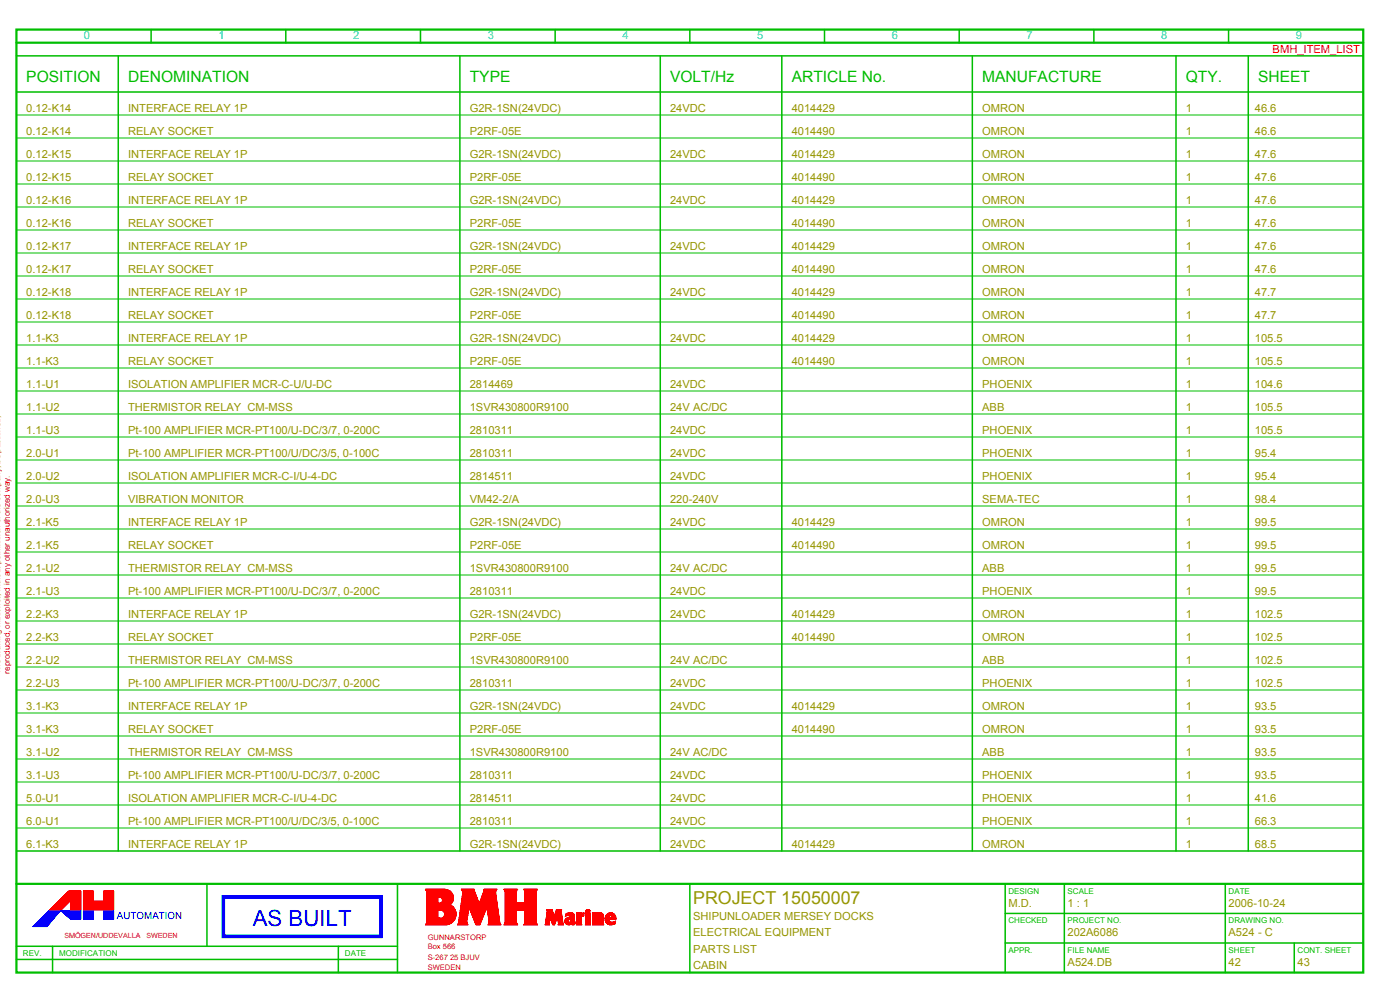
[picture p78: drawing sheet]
<svg xmlns="http://www.w3.org/2000/svg" width="426mm" height="301mm" viewBox="0 0 426 301" stroke-linecap="round" stroke-linejoin="round" font-family="sans-serif">
<defs><g id="words">
<text font-size="6.8" fill="#00f" x="76.9" y="281.8">AS BUILT</text>
<text font-size="5.4" fill="#969600" x="211" y="275">PROJECT 15050007</text>
<g font-size="4.7" fill="#00be00">
<text x="8" y="25">POSITION</text>
<text x="39" y="25">DENOMINATION</text>
<text x="143" y="25">TYPE</text>
<text x="204" y="25">VOLT/Hz</text>
<text x="241" y="25">ARTICLE No.</text>
<text x="299" y="25">MANUFACTURE</text>
<text x="361" y="25">QTY.</text>
<text x="383" y="25">SHEET</text>
</g>
<g font-size="3.4" fill="#00d2d2">
<text x="25.5" y="12">0</text>
<text x="66.5" y="12">1</text>
<text x="107.5" y="12">2</text>
<text x="148.5" y="12">3</text>
<text x="189.5" y="12">4</text>
<text x="230.5" y="12">5</text>
<text x="271.5" y="12">6</text>
<text x="312.5" y="12">7</text>
<text x="353.5" y="12">8</text>
<text x="394.5" y="12">9</text>
</g>
<text font-size="3.4" fill="#f00" x="387.4" y="16">BMH_ITEM_LIST</text>
<g font-size="3.4" fill="#969600">
<text x="8" y="34">0.12­K14</text>
<text x="39" y="34">INTERFACE RELAY 1P</text>
<text x="143" y="34">G2R­1SN(24VDC)</text>
<text x="204" y="34">24VDC</text>
<text x="241" y="34">4014429</text>
<text x="299" y="34">OMRON</text>
<text x="361" y="34">1</text>
<text x="382" y="34">46.6</text>
<text x="8" y="41">0.12­K14</text>
<text x="39" y="41">RELAY SOCKET</text>
<text x="143" y="41">P2RF­05E</text>
<text x="241" y="41">4014490</text>
<text x="299" y="41">OMRON</text>
<text x="361" y="41">1</text>
<text x="382" y="41">46.6</text>
<text x="8" y="48">0.12­K15</text>
<text x="39" y="48">INTERFACE RELAY 1P</text>
<text x="143" y="48">G2R­1SN(24VDC)</text>
<text x="204" y="48">24VDC</text>
<text x="241" y="48">4014429</text>
<text x="299" y="48">OMRON</text>
<text x="361" y="48">1</text>
<text x="382" y="48">47.6</text>
<text x="8" y="55">0.12­K15</text>
<text x="39" y="55">RELAY SOCKET</text>
<text x="143" y="55">P2RF­05E</text>
<text x="241" y="55">4014490</text>
<text x="299" y="55">OMRON</text>
<text x="361" y="55">1</text>
<text x="382" y="55">47.6</text>
<text x="8" y="62">0.12­K16</text>
<text x="39" y="62">INTERFACE RELAY 1P</text>
<text x="143" y="62">G2R­1SN(24VDC)</text>
<text x="204" y="62">24VDC</text>
<text x="241" y="62">4014429</text>
<text x="299" y="62">OMRON</text>
<text x="361" y="62">1</text>
<text x="382" y="62">47.6</text>
<text x="8" y="69">0.12­K16</text>
<text x="39" y="69">RELAY SOCKET</text>
<text x="143" y="69">P2RF­05E</text>
<text x="241" y="69">4014490</text>
<text x="299" y="69">OMRON</text>
<text x="361" y="69">1</text>
<text x="382" y="69">47.6</text>
<text x="8" y="76">0.12­K17</text>
<text x="39" y="76">INTERFACE RELAY 1P</text>
<text x="143" y="76">G2R­1SN(24VDC)</text>
<text x="204" y="76">24VDC</text>
<text x="241" y="76">4014429</text>
<text x="299" y="76">OMRON</text>
<text x="361" y="76">1</text>
<text x="382" y="76">47.6</text>
<text x="8" y="83">0.12­K17</text>
<text x="39" y="83">RELAY SOCKET</text>
<text x="143" y="83">P2RF­05E</text>
<text x="241" y="83">4014490</text>
<text x="299" y="83">OMRON</text>
<text x="361" y="83">1</text>
<text x="382" y="83">47.6</text>
<text x="8" y="90">0.12­K18</text>
<text x="39" y="90">INTERFACE RELAY 1P</text>
<text x="143" y="90">G2R­1SN(24VDC)</text>
<text x="204" y="90">24VDC</text>
<text x="241" y="90">4014429</text>
<text x="299" y="90">OMRON</text>
<text x="361" y="90">1</text>
<text x="382" y="90">47.7</text>
<text x="8" y="97">0.12­K18</text>
<text x="39" y="97">RELAY SOCKET</text>
<text x="143" y="97">P2RF­05E</text>
<text x="241" y="97">4014490</text>
<text x="299" y="97">OMRON</text>
<text x="361" y="97">1</text>
<text x="382" y="97">47.7</text>
<text x="8" y="104">1.1­K3</text>
<text x="39" y="104">INTERFACE RELAY 1P</text>
<text x="143" y="104">G2R­1SN(24VDC)</text>
<text x="204" y="104">24VDC</text>
<text x="241" y="104">4014429</text>
<text x="299" y="104">OMRON</text>
<text x="361" y="104">1</text>
<text x="382" y="104">105.5</text>
<text x="8" y="111">1.1­K3</text>
<text x="39" y="111">RELAY SOCKET</text>
<text x="143" y="111">P2RF­05E</text>
<text x="241" y="111">4014490</text>
<text x="299" y="111">OMRON</text>
<text x="361" y="111">1</text>
<text x="382" y="111">105.5</text>
<text x="8" y="118">1.1­U1</text>
<text x="39" y="118">ISOLATION AMPLIFIER MCR­C­U/U­DC</text>
<text x="143" y="118">2814469</text>
<text x="204" y="118">24VDC</text>
<text x="299" y="118">PHOENIX</text>
<text x="361" y="118">1</text>
<text x="382" y="118">104.6</text>
<text x="8" y="125">1.1­U2</text>
<text x="39" y="125">THERMISTOR RELAY CM­MSS</text>
<text x="143" y="125">1SVR430800R9100</text>
<text x="204" y="125">24V AC/DC</text>
<text x="299" y="125">ABB</text>
<text x="361" y="125">1</text>
<text x="382" y="125">105.5</text>
<text x="8" y="132">1.1­U3</text>
<text x="39" y="132">Pt­100 AMPLIFIER MCR­PT100/U­DC/3/7, 0­200C</text>
<text x="143" y="132">2810311</text>
<text x="204" y="132">24VDC</text>
<text x="299" y="132">PHOENIX</text>
<text x="361" y="132">1</text>
<text x="382" y="132">105.5</text>
<text x="8" y="139">2.0­U1</text>
<text x="39" y="139">Pt­100 AMPLIFIER MCR­PT100/U/DC/3/5, 0­100C</text>
<text x="143" y="139">2810311</text>
<text x="204" y="139">24VDC</text>
<text x="299" y="139">PHOENIX</text>
<text x="361" y="139">1</text>
<text x="382" y="139">95.4</text>
<text x="8" y="146">2.0­U2</text>
<text x="39" y="146">ISOLATION AMPLIFIER MCR­C­I/U­4­DC</text>
<text x="143" y="146">2814511</text>
<text x="204" y="146">24VDC</text>
<text x="299" y="146">PHOENIX</text>
<text x="361" y="146">1</text>
<text x="382" y="146">95.4</text>
<text x="8" y="153">2.0­U3</text>
<text x="39" y="153">VIBRATION MONITOR</text>
<text x="143" y="153">VM42­2/A</text>
<text x="204" y="153">220­240V</text>
<text x="299" y="153">SEMA­TEC</text>
<text x="361" y="153">1</text>
<text x="382" y="153">98.4</text>
<text x="8" y="160">2.1­K5</text>
<text x="39" y="160">INTERFACE RELAY 1P</text>
<text x="143" y="160">G2R­1SN(24VDC)</text>
<text x="204" y="160">24VDC</text>
<text x="241" y="160">4014429</text>
<text x="299" y="160">OMRON</text>
<text x="361" y="160">1</text>
<text x="382" y="160">99.5</text>
<text x="8" y="167">2.1­K5</text>
<text x="39" y="167">RELAY SOCKET</text>
<text x="143" y="167">P2RF­05E</text>
<text x="241" y="167">4014490</text>
<text x="299" y="167">OMRON</text>
<text x="361" y="167">1</text>
<text x="382" y="167">99.5</text>
<text x="8" y="174">2.1­U2</text>
<text x="39" y="174">THERMISTOR RELAY CM­MSS</text>
<text x="143" y="174">1SVR430800R9100</text>
<text x="204" y="174">24V AC/DC</text>
<text x="299" y="174">ABB</text>
<text x="361" y="174">1</text>
<text x="382" y="174">99.5</text>
<text x="8" y="181">2.1­U3</text>
<text x="39" y="181">Pt­100 AMPLIFIER MCR­PT100/U­DC/3/7, 0­200C</text>
<text x="143" y="181">2810311</text>
<text x="204" y="181">24VDC</text>
<text x="299" y="181">PHOENIX</text>
<text x="361" y="181">1</text>
<text x="382" y="181">99.5</text>
<text x="8" y="188">2.2­K3</text>
<text x="39" y="188">INTERFACE RELAY 1P</text>
<text x="143" y="188">G2R­1SN(24VDC)</text>
<text x="204" y="188">24VDC</text>
<text x="241" y="188">4014429</text>
<text x="299" y="188">OMRON</text>
<text x="361" y="188">1</text>
<text x="382" y="188">102.5</text>
<text x="8" y="195">2.2­K3</text>
<text x="39" y="195">RELAY SOCKET</text>
<text x="143" y="195">P2RF­05E</text>
<text x="241" y="195">4014490</text>
<text x="299" y="195">OMRON</text>
<text x="361" y="195">1</text>
<text x="382" y="195">102.5</text>
<text x="8" y="202">2.2­U2</text>
<text x="39" y="202">THERMISTOR RELAY CM­MSS</text>
<text x="143" y="202">1SVR430800R9100</text>
<text x="204" y="202">24V AC/DC</text>
<text x="299" y="202">ABB</text>
<text x="361" y="202">1</text>
<text x="382" y="202">102.5</text>
<text x="8" y="209">2.2­U3</text>
<text x="39" y="209">Pt­100 AMPLIFIER MCR­PT100/U­DC/3/7, 0­200C</text>
<text x="143" y="209">2810311</text>
<text x="204" y="209">24VDC</text>
<text x="299" y="209">PHOENIX</text>
<text x="361" y="209">1</text>
<text x="382" y="209">102.5</text>
<text x="8" y="216">3.1­K3</text>
<text x="39" y="216">INTERFACE RELAY 1P</text>
<text x="143" y="216">G2R­1SN(24VDC)</text>
<text x="204" y="216">24VDC</text>
<text x="241" y="216">4014429</text>
<text x="299" y="216">OMRON</text>
<text x="361" y="216">1</text>
<text x="382" y="216">93.5</text>
<text x="8" y="223">3.1­K3</text>
<text x="39" y="223">RELAY SOCKET</text>
<text x="143" y="223">P2RF­05E</text>
<text x="241" y="223">4014490</text>
<text x="299" y="223">OMRON</text>
<text x="361" y="223">1</text>
<text x="382" y="223">93.5</text>
<text x="8" y="230">3.1­U2</text>
<text x="39" y="230">THERMISTOR RELAY CM­MSS</text>
<text x="143" y="230">1SVR430800R9100</text>
<text x="204" y="230">24V AC/DC</text>
<text x="299" y="230">ABB</text>
<text x="361" y="230">1</text>
<text x="382" y="230">93.5</text>
<text x="8" y="237">3.1­U3</text>
<text x="39" y="237">Pt­100 AMPLIFIER MCR­PT100/U­DC/3/7, 0­200C</text>
<text x="143" y="237">2810311</text>
<text x="204" y="237">24VDC</text>
<text x="299" y="237">PHOENIX</text>
<text x="361" y="237">1</text>
<text x="382" y="237">93.5</text>
<text x="8" y="244">5.0­U1</text>
<text x="39" y="244">ISOLATION AMPLIFIER MCR­C­I/U­4­DC</text>
<text x="143" y="244">2814511</text>
<text x="204" y="244">24VDC</text>
<text x="299" y="244">PHOENIX</text>
<text x="361" y="244">1</text>
<text x="382" y="244">41.6</text>
<text x="8" y="251">6.0­U1</text>
<text x="39" y="251">Pt­100 AMPLIFIER MCR­PT100/U/DC/3/5, 0­100C</text>
<text x="143" y="251">2810311</text>
<text x="204" y="251">24VDC</text>
<text x="299" y="251">PHOENIX</text>
<text x="361" y="251">1</text>
<text x="382" y="251">66.3</text>
<text x="8" y="258">6.1­K3</text>
<text x="39" y="258">INTERFACE RELAY 1P</text>
<text x="143" y="258">G2R­1SN(24VDC)</text>
<text x="204" y="258">24VDC</text>
<text x="241" y="258">4014429</text>
<text x="299" y="258">OMRON</text>
<text x="361" y="258">1</text>
<text x="382" y="258">68.5</text>
<text x="211" y="280">SHIPUNLOADER MERSEY DOCKS</text>
<text x="307" y="276">M.D.</text>
<text x="325" y="276">1 : 1</text>
<text x="374" y="276">2006­10­24</text>
<text x="211" y="285">ELECTRICAL EQUIPMENT</text>
<text x="325" y="285">202A6086</text>
<text x="374" y="285">A524 ­ C</text>
<text x="211" y="290">PARTS LIST</text>
<text x="211" y="295">CABIN</text>
<text x="325" y="294">A524.DB</text>
<text x="374" y="294">42</text>
<text x="395" y="294">43</text>
</g>
<text font-size="3" fill="#00f" x="35.6" y="279.7">AUTOMATION</text>
<g font-size="2.4" fill="#f00">
<text x="0" y="205" transform="rotate(-90 0 205)">The drawing must not, without permission of the company, be published,</text>
<text x="3" y="205" transform="rotate(-90 3 205)">reproduced, or exploited in any other unauthorized way.</text>
</g>
<g font-size="2.4" fill="#00be00">
<text x="307" y="272">DESIGN</text>
<text x="325" y="272">SCALE</text>
<text x="374" y="272">DATE</text>
<text x="307" y="281">CHECKED</text>
<text x="325" y="281">PROJECT NO.</text>
<text x="374" y="281">DRAWING NO.</text>
<text x="7" y="291">REV.</text>
<text x="18" y="291">MODIFICATION</text>
<text x="105" y="291">DATE</text>
<text x="307" y="290">APPR.</text>
<text x="325" y="290">FILE NAME</text>
<text x="374" y="290">SHEET</text>
<text x="395" y="290">CONT. SHEET</text>
</g>
<g font-size="2.3" fill="#f00">
<text x="130.2" y="286">GUNNARSTORP</text>
<text x="130.2" y="289">Box 566</text>
<text x="130.2" y="292.1">S­267 25 BJUV</text>
<text x="130.2" y="295.2">SWEDEN</text>
</g>
<g font-size="2.2" fill="#f00">
<text x="19.6" y="285.4">SMÖGEN/UDDEVALLA</text>
<text x="44.6" y="285.4">SWEDEN</text>
</g>
</g></defs>
<path d="M5 9h410v287h-410zM5 13h410M5 269h410" fill="none" stroke="#00be00" stroke-width=".68"/>
<g fill="none" stroke="#00be00" stroke-width=".46">
<path d="M5 17h410M36 17v242M46 9v4M87 9v4M128 9v4M140 17v242M169 9v4M201 17v242M210 9v4M238 17v242M251 9v4M292 9v4"/>
<path d="M296 17v242M333 9v4M358 17v242M374 9v4M380 17v242M5 28h410M5 259h410M63 269v19M121 269v27M210 269v27M306 269v27M306 278h109"/>
<path d="M324 269v27M373 269v27M5 288h116M5 292h116M16 288v8M103 288v8M306 287h109M394 287v9"/>
</g>
<g fill="none" stroke="#00f" stroke-width=".3">
<path d="M12.2 279.8l-2.2 2.2M15.1 277.1l-5 4.9M15.2 277.1l-4.9 4.9M15.3 277.1l-4.9 4.9M15.4 277.1l-4.9 4.9M15.4 277.1l-4.8 4.9M15.6 277.1l-5 4.9M15.7 277.1l-4.9 4.9M15.8 277.1l-4.9 4.9M15.9 277.1l-4.9 4.9M16.1 277.1l-5 4.9M16.1 277.1l-4.8 4.9"/>
<path d="M16.2 277.1l-4.8 4.9M16.3 277.1l-4.9 4.9M16.4 279.5l-2.5 2.5M16.4 277.1l-4.9 4.9M16.6 277.1l-5 4.9M16.7 277.1l-4.9 4.9M16.8 277.1l-4.9 4.9M16.9 277.1l-4.9 4.9M16.9 278.9l-3.1 3.1M16.9 277.1l-4.8 4.9M17.1 277.1l-5 4.9M17.2 277.1l-4.9 4.9"/>
<path d="M17.3 277.1l-4.9 4.9M17.4 278.4l-3.7 3.6M17.4 277.1l-4.9 4.9M17.6 277.1l-5 4.9M17.7 277.1l-4.9 4.9M17.7 277.1l-4.8 4.9M17.8 277.1l-4.9 4.9M17.9 277.1l-4.9 4.9M18.1 277.1l-5 4.9M18.2 277.1l-4.9 4.9M18.3 277.1l-4.9 4.9M18.3 277.2l-4.7 4.8"/>
<path d="M18.4 277.1l-4.9 4.9M18.4 277.1l-4.1 4.9M18.4 277.1l3.1 2.7M18.4 277.1h.1M18.5 277.1v.1M18.6 277.1l-.1 .1M18.7 277.1l-.1 .1M18.8 277.1l-.2 .2M18.9 277.1l-.2 .2M19.1 277.1l-.4 .3M19.2 277.1l-.4 .3M19.2 277.1l-.3 .4"/>
<path d="M19.3 277.1l-.4 .4 .5-.4M19.6 277.1l-.6 .5M19.7 277.1l-.6 .6M19.8 277.1l-.6 .6M19.9 277.1l-.7 .7M20 277.1l-.8 .7M20.1 277.1l-.8 .8M20.2 277.1l-.8 .8M20.3 277.1l-.9 .9M20.4 277.1l-.9 .9M20.6 277.1l-1.1 1M20.7 277.1l-1.1 1"/>
<path d="M20.7 277.1l-1 1.1M20.8 277.1l-1.1 1.1M21 277.1l-1.2 1.2M21.1 277.1l-1.2 1.2M21.2 277.1l-1.3 1.3 1.4-1.3M21.4 277.1l-1.4 1.4M21.5 279.8h3.1M21.5 277.1l-1.4 1.4M21.6 277.1l-1.4 1.5 1.5-1.5M21.8 277.1l-1.5 1.6M21.9 277.1l-1.6 1.6M22.1 277.1l-1.8 1.7"/>
<path d="M22.2 277.1l-1.8 1.7 1.8-1.7M22.3 277.1l-1.8 1.8 2-1.8M22.6 277.1l-1.9 1.9M22.7 277.1l-2 2M22.8 277.1l-2 2M22.9 277.1l-2.1 2.1M23 277.1l-2.1 2.1M23.1 277.1l-2.1 2.2 2.2-2.2M23.3 277.1l-2.2 2.3 2.4-2.3M23.6 277.1l-2.4 2.4M23.7 277.1l-2.4 2.4M23.7 277.1l-2.4 2.5"/>
<path d="M23.8 277.1l-2.5 2.5 2.7-2.5M24.1 277.1l-2.6 2.6M24.2 277.1l-2.6 2.7M24.3 277.1l-2.7 2.7M24.4 277.1l-2.7 2.7M24.5 277.1l-2.7 2.7M24.6 277.1h-9.7l-4.9 4.9M24.6 277.2l-2.6 2.6M24.6 277.3l-2.5 2.5M24.6 277.3l-2.4 2.5M24.6 277.4l-2.3 2.4M24.6 277.6l-2.2 2.2"/>
<path d="M24.6 277.7l-2.1 2.1M24.6 277.8l-2 2M24.6 277.9l-1.9 1.9M24.6 278l-1.8 1.8M24.6 278.1l-1.6 1.7M24.6 278.2l-1.5 1.6M24.6 278.3l-1.5 1.5M24.6 278.4l-1.4 1.4M24.6 278.6l-1.2 1.2M24.6 278.7l-1.1 1.1M24.6 278.8l-1 1M24.6 278.8l-.9 1"/>
<path d="M24.6 278.9l-.8 .9M24.6 279.1l-.7 .7M24.6 279.2l-.6 .6M24.6 279.3l-.5 .5M24.6 279.4l-.4 .4M24.6 279.5l-.2 .3M24.6 279.6l-.1 .2M24.6 279.7v.1M24.6 277.1v2.7M25.4 279.8h3.1M25.5 277.1l-.1 .1M25.6 277.1l-.2 .2"/>
<path d="M25.7 277.1l-.3 .3M25.8 277.1l-.4 .4M26 277.1l-.6 .6M26 277.1l-.6 .7M26.1 277.1l-.7 .7M26.2 277.1l-.8 .8M26.3 277.1l-.9 .9M26.5 277.1l-1.1 1.1M26.6 277.1l-1.2 1.2M26.7 277.1l-1.3 1.3M26.8 277.1l-1.4 1.4M26.8 277.1l-1.4 1.5"/>
<path d="M27 277.1l-1.6 1.6M27.1 277.1l-1.7 1.7M27.2 277.1l-1.8 1.8M27.3 277.1l-1.9 1.9M27.5 277.1l-2.1 2.1M27.6 277.1l-2.2 2.2M27.6 277.1l-2.2 2.3M27.7 277.1l-2.3 2.3M27.8 277.1l-2.4 2.4M28 277.1l-2.6 2.6M28.1 277.1l-2.7 2.7M28.2 277.1l-2.7 2.7"/>
<path d="M28.3 277.1l-2.7 2.7M28.4 277.1l-2.7 2.7M28.5 277.1h-3.1v2.7M28.5 277.2l-2.6 2.6M28.5 277.3l-2.5 2.5M28.5 277.3l-2.4 2.5M28.5 277.4l-2.3 2.4M28.5 277.5l-2.3 2.3M28.5 277.7l-2.1 2.1M28.5 277.8l-2 2M28.5 277.9l-1.9 1.9M28.5 278l-1.8 1.8"/>
<path d="M28.5 278.1l-1.6 1.7M28.5 278.2l-1.6 1.6M28.5 278.3l-1.5 1.5M28.5 278.4l-1.4 1.4M28.5 278.5l-1.3 1.3M28.5 278.7l-1.1 1.1M28.5 278.8l-1 1M28.5 278.8l-.9 1M28.5 278.9l-.8 .9M28.5 279l-.8 .8M28.5 279.2l-.6 .6M28.5 279.3l-.5 .5"/>
<path d="M28.5 279.4l-.4 .4M28.5 279.5l-.3 .3M28.5 279.6l-.2 .2M28.5 279.6l-.1 .2M28.5 279.7v.1M28.5 277.1v2.7M31.6 277.1l-.1 .1M31.7 277.1l-.2 .2M31.8 277.1l-.3 .3M32 277.1l-.5 .5M32.1 277.1l-.6 .5M32.1 277.1l-.6 .6"/>
<path d="M32.2 277.1l-.7 .7M32.4 277.1l-.9 .9M32.5 277.1l-1 1M32.6 277.1l-1.1 1.1M32.7 277.1l-1.2 1.2M32.8 277.1l-1.3 1.2M32.9 277.1l-1.4 1.4M33 277.1l-1.5 1.5M33.1 277.1l-1.6 1.6M33.2 277.1l-1.7 1.7M33.4 277.1l-1.9 1.9M33.5 277.1l-2 2"/>
<path d="M33.6 277.1l-2.1 2M33.6 277.1l-2.1 2.1M33.7 277.1l-2.2 2.2M33.9 277.1l-2.4 2.4M34 277.1l-2.5 2.5M34.1 277.1l-2.6 2.6M34.2 277.1l-2.7 2.7M34.3 277.1l-2.7 2.7M34.4 277.1l-2.7 2.7M34.5 277.1l-2.6 2.7M34.6 277.1h-3.1v2.7M34.6 277.1v2.7h-3.1"/>
<path d="M34.6 277.1l-2.6 2.7M34.6 277.2l-2.5 2.6M34.6 277.3l-2.4 2.5M34.6 277.5l-2.3 2.3M34.6 277.6l-2.2 2.2M34.6 277.7l-2.1 2.1M34.6 277.8l-2 2M34.6 277.8l-1.9 2M34.6 278l-1.7 1.8M34.6 278.1l-1.6 1.7M34.6 278.2l-1.6 1.6M34.6 278.3l-1.5 1.5"/>
<path d="M34.6 278.5l-1.3 1.3M34.6 278.6l-1.2 1.2M34.6 278.6l-1.1 1.2M34.6 278.7l-1 1.1M34.6 278.8l-.9 1M34.6 279l-.8 .8M34.6 279.1l-.7 .7M34.6 279.2l-.6 .6M34.6 279.3l-.5 .5M34.6 279.4l-.3 .4M34.6 279.5l-.2 .3M34.6 279.6l-.1 .2"/>
<path d="M34.6 279.7l-.1 .1M10 282h4.3M14.5 281.8l-.2 .2M15.4 280.6l-1.3 1.4M15.9 280.1l-1.9 1.9"/>
</g>
<g fill="none" stroke="#f00" stroke-width=".3">
<path d="M21 271.2l-5.8 5.7M21.1 271.2l-5.7 5.7M21.2 271.2l-5.7 5.7M21.3 271.2l-5.7 5.7M21.4 271.2l-5.8 5.7M21.5 276.9h3.1M21.5 271.2l-5.8 5.7M21.6 271.2l-5.7 5.7M21.7 271.2l-5.7 5.7M21.8 271.2l-5.7 5.7M22 271.2l-5.8 5.7M22.1 271.2l-5.7 5.7"/>
<path d="M22.2 271.2l-5.8 5.7M22.3 271.2l-5.8 5.7M22.3 271.2l-5.7 5.7M22.5 271.2l-5.8 5.7M22.6 271.2l-5.7 5.7M22.7 271.2l-5.7 5.7M22.8 271.2l-5.7 5.7M22.9 271.2l-5.8 5.7M23 271.2l-5.8 5.7M23.1 271.2l-5.7 5.7M23.2 271.2l-5.7 5.7M23.3 271.2l-5.7 5.7"/>
<path d="M23.5 271.2l-5.8 5.7M23.6 271.2l-5.7 5.7M23.7 271.2l-5.8 5.7M23.8 271.2l-5.8 5.7M23.8 271.2l-5.7 5.7M24 271.2l-5.8 5.7M24.1 271.2l-5.7 5.7M24.2 271.2l-5.7 5.7M24.3 271.2l-5.7 5.7M24.5 271.2l-4.1 4M24.5 271.2l-3 3M24.6 271.2h-3.7l-5.8 5.7h3.5l2.9-2.8v2.8"/>
<path d="M24.6 271.2l-3.1 3.1M24.6 271.3l-3.1 3.1M24.6 271.4l-3.1 3.1M24.6 271.5l-3.1 3.2M24.6 271.7l-3.1 3M24.6 271.8l-3.1 3M24.6 271.9l-3.1 3M24.6 271.9l-3.1 3.1M24.6 272l-3.1 3.2M24.6 272.2l-3.1 3.1M24.6 272.3l-3.1 3.1M24.6 272.4l-3.1 3.1"/>
<path d="M24.6 272.5l-3.1 3.1M24.6 272.7l-3.1 3M24.6 272.7l-3.1 3.1M24.6 272.8l-3.1 3.1M24.6 272.9l-3.1 3.1M24.6 273l-3.1 3.2M24.6 273.2l-3.1 3.1M24.6 273.3l-3.1 3M24.6 273.4l-3.1 3M24.6 273.5l-3.1 3.1M24.6 273.6l-3.1 3.1M24.6 273.7l-3.1 3.1"/>
<path d="M24.6 273.8l-3.1 3.1M24.6 273.9l-3 3M24.6 274l-2.9 2.9M24.6 274.2l-2.8 2.7M24.6 274.2l-2.7 2.7M24.6 274.3l-2.6 2.6M24.6 274.4l-2.5 2.5M24.6 274.5l-2.4 2.4M24.6 274.7l-2.2 2.2M24.6 274.8l-2.1 2.1M24.6 274.9l-2.1 2M24.6 275l-2 1.9"/>
<path d="M24.6 275.1l-1.8 1.8M24.6 275.2l-1.7 1.7M24.6 275.3l-1.6 1.6M24.6 275.4l-1.5 1.5M24.6 275.5l-1.4 1.4M24.6 275.7l-1.3 1.2M24.6 275.7l-1.2 1.2M24.6 275.8l-1.1 1.1M24.6 275.9l-1 1M24.6 276.1l-.8 .8M24.6 276.2l-.7 .7M24.6 276.3l-.6 .6"/>
<path d="M24.6 276.4l-.6 .5M24.6 276.5l-.5 .4M24.6 276.6l-.3 .3M24.6 276.7l-.2 .2M24.6 276.8l-.1 .1M24.6 276.9h.1M24.6 271.2v5.7M25.5 271.2l-.1 .1M25.6 271.2l-.2 .2M25.7 271.2l-.3 .3M25.8 271.2l-.4 .4M26 271.2l-.6 .5"/>
<path d="M26 271.2l-.6 .6M26.1 271.2l-.7 .7M26.2 271.2l-.8 .8M26.3 271.2l-.9 .9M26.5 271.2l-1.1 1.1M26.6 271.2l-1.2 1.2M26.7 271.2l-1.3 1.3M26.8 271.2l-1.4 1.3M26.9 271.2l-1.5 1.5M27 271.2l-1.6 1.6M27.1 271.2l-1.7 1.7M27.2 271.2l-1.8 1.8"/>
<path d="M27.3 271.2l-1.9 1.9M27.5 271.2l-2.1 2.1M27.6 271.2l-2.2 2.2M27.7 271.2l-2.3 2.3M27.8 271.2l-2.4 2.4M28 271.2l-2.6 2.6M28.1 271.2l-2.7 2.7M28.2 271.2l-2.8 2.8M28.3 271.2l-2.9 2.8M28.4 271.2l-3 3M28.5 274.3h3v-3.1h3.1v5.7h-9.2M28.5 271.2h-3.1v5.7"/>
<path d="M28.5 271.2l-3.1 3.1M28.5 271.3l-3.1 3.1M28.5 271.4l-3.1 3.1M28.5 271.5l-3.1 3.1M28.5 271.6l-3.1 3.2M28.5 271.8l-3.1 3M28.5 271.9l-3.1 3M28.5 272l-3.1 3M28.5 272l-3.1 3.2M28.5 272.2l-3.1 3.1M28.5 272.3l-3.1 3.1M28.5 272.4l-3.1 3.1"/>
<path d="M28.5 272.5l-3.1 3M28.5 272.6l-3.1 3.1M28.5 272.7l-3.1 3.1M28.5 272.8l-3.1 3.1M28.5 272.9l-3.1 3.1M28.5 273l-3.1 3.1M28.5 273.1l-3.1 3.2M28.5 273.3l-3.1 3M28.5 273.4l-3.1 3M28.5 273.5l-3.1 3M28.5 273.5l-3.1 3.2M28.5 273.7l-3.1 3.1"/>
<path d="M28.5 273.8l-3.1 3.1M28.5 273.9l-3 3M28.5 274l-3 2.9M28.5 274.1l-2.9 2.8M28.5 274.3l-2.7 2.6M28.5 271.2v3.1M28.5 274.3l-2.6 2.6M28.6 274.3l-2.6 2.6M28.8 274.3l-2.7 2.6M28.9 274.3l-2.6 2.6M29 274.3l-2.7 2.6M29.1 274.3l-2.7 2.6"/>
<path d="M29.2 274.3l-2.7 2.6M29.3 274.3l-2.7 2.6M29.4 274.3l-2.6 2.6M29.5 274.3l-2.6 2.6M29.6 274.3l-2.6 2.6M29.7 274.3l-2.7 2.6M29.9 274.3l-2.8 2.6M30 274.3l-2.7 2.6M30 274.3l-2.6 2.6M30.1 274.3l-2.6 2.6M30.3 274.3l-2.7 2.6M30.4 274.3l-2.6 2.6"/>
<path d="M30.5 274.3l-2.7 2.6M30.6 274.3l-2.7 2.6M30.7 274.3l-2.7 2.6M30.8 274.3l-2.7 2.6M30.9 274.3l-2.6 2.6M31 274.3l-2.6 2.6M31.1 274.3l-2.6 2.6M31.3 274.3l-2.8 2.6M31.4 274.3l-2.7 2.6M31.5 274.3l-2.7 2.6M31.6 271.2l-.1 .1M31.7 271.2l-.2 .2"/>
<path d="M31.9 271.2l-.4 .3M32 271.2l-.5 .4M32.1 271.2l-.6 .5M32.1 271.2l-.6 .6M32.2 271.2l-.7 .7M32.4 271.2l-.9 .9M32.5 271.2l-1 1M32.6 271.2l-1.1 1M32.7 271.2l-1.2 1.1M32.8 271.2l-1.3 1.2M32.9 271.2l-1.4 1.4M33 271.2l-1.5 1.5"/>
<path d="M33.1 271.2l-1.6 1.6M33.2 271.2l-1.7 1.7M33.4 271.2l-1.9 1.8M33.5 271.2l-2 1.9M33.6 271.2l-2.1 2M33.6 271.2l-2.1 2.1M33.7 271.2l-2.2 2.2M33.9 271.2l-2.4 2.4M34 271.2l-2.5 2.5M34.1 271.2l-2.6 2.5M34.2 271.2l-2.7 2.6M34.4 271.2l-2.9 2.8"/>
<path d="M34.4 271.2l-2.9 2.9M34.5 271.2l-3 3M34.6 271.2l-5.7 5.7M34.6 271.3l-5.6 5.6M34.6 271.4l-5.5 5.5M34.6 271.6l-5.3 5.3M34.6 271.7l-5.3 5.2M34.6 271.7l-5.2 5.2M34.6 271.8l-5.1 5.1M34.6 271.9l-5 5M34.6 272.1l-4.8 4.8M34.6 272.2l-4.7 4.7"/>
<path d="M34.6 272.3l-4.6 4.6M34.6 272.4l-4.5 4.5M34.6 272.5l-4.4 4.4M34.6 272.6l-4.3 4.3M34.6 272.7l-4.2 4.2M34.6 272.8l-4.1 4.1M34.6 272.9l-4 4M34.6 273.1l-3.8 3.8M34.6 273.2l-3.8 3.7M34.6 273.2l-3.7 3.7M34.6 273.3l-3.6 3.6M34.6 273.5l-3.4 3.4"/>
<path d="M34.6 273.6l-3.3 3.3M34.6 273.7l-3.2 3.2M34.6 273.8l-3.1 3.1M34.6 273.9l-3 3M34.6 274l-2.9 2.9M34.6 274.1l-2.8 2.8M34.6 274.2l-2.7 2.7M34.6 274.3l-2.6 2.6M34.6 274.4l-2.5 2.5M34.6 274.6l-2.3 2.3M34.6 274.7l-2.2 2.2M34.6 274.8l-2.1 2.1"/>
<path d="M34.6 275l-1.9 1.9M34.6 275.1l-1.8 1.8M34.6 275.2l-1.7 1.7M34.6 275.3l-1.6 1.6M34.6 275.4l-1.5 1.5M34.6 275.5l-1.4 1.4M34.6 275.6l-1.3 1.3M34.6 275.7l-1.2 1.2M34.6 275.8l-1.1 1.1M34.6 276l-.9 .9M34.6 276.1l-.8 .8M34.6 276.2l-.7 .7"/>
<path d="M34.6 276.3l-.7 .6M34.6 276.3l-.6 .6M34.6 276.5l-.4 .4M34.6 276.6l-.3 .3M34.6 276.7l-.2 .2M34.6 276.8l-.1 .1M34.6 276.9h.1M129.5 270.6h.1M129.6 270.6h.1M129.7 270.6l-.1 .2 .2-.2M129.8 270.6l-.2 .2M129.9 273.7l3.1-3.1-3.1 3.1"/>
<path d="M129.9 279.9l7.8-7.8-7.8 7.9M129.9 270.6l-.2 .3M130 270.6l-.3 .3M130.1 270.6l-.4 .4M130.2 270.6l-.4 .5M130.3 270.6l-.5 .6M130.4 270.6l-.6 .6M130.6 270.6l-.8 .7M130.6 270.6l-.7 .8M130.8 270.6l-.9 .9M130.8 270.6l-.9 1M131 270.6l-1.1 1.1"/>
<path d="M131.1 270.6l-1.2 1.2M131.2 270.6l-1.3 1.4M131.3 270.6l-1.4 1.4M131.4 270.6l-1.5 1.6M131.5 270.6l-1.6 1.6M131.6 270.6l-1.7 1.8M131.7 270.6l-1.8 1.9M131.8 270.6l-1.9 2M131.9 270.6l-2 2.1M132.1 270.6l-2.2 2.2M132.1 270.6l-2.2 2.3M132.3 270.6l-2.4 2.4"/>
<path d="M132.3 270.6l-2.4 2.5M132.5 270.6l-2.6 2.6M132.6 270.6l-2.7 2.7M132.7 270.6l-2.8 2.9M132.8 270.6l-2.9 2.9M133.1 270.6l-3.2 3.3M133.2 270.6l-3.3 3.4M133.3 278.5l-3 3M133.3 278.6l-2.9 2.9M133.3 278.7l-2.8 2.8M133.3 278.9l-2.6 2.6M133.3 278.2l-3.3 3.3"/>
<path d="M133.3 278.3l-3.2 3.2M133.3 278.4l-3.1 3.1M133.3 277.6l-3.8 3.9M133.3 277.8l-3.7 3.7M133.3 277.9l-3.6 3.6M133.3 277.4l-3.6 3.7M133.3 277.4l-3.5 3.4M133.3 277.1l-3.4 3.5M133.3 278.1l-3.4 3.4M133.3 273.1l-3.4 3.4M133.3 273.2l-3.4 3.5M133.3 273.3l-3.4 3.4"/>
<path d="M133.3 273.4l-3.4 3.5M133.3 273.6l-3.4 3.4M133.3 273.6l-3.4 3.5M133.3 273.8l-3.4 3.4M133.3 273.8l-3.4 3.5M133.3 274l-3.4 3.4M133.3 274.1l-3.4 3.4M133.3 274.2l-3.4 3.4M133.3 274.3l-3.4 3.5M133.3 274.4l-3.4 3.4M133.3 274.5l-3.4 3.5M133.3 274.6l-3.4 3.4"/>
<path d="M133.3 274.7l-3.4 3.5M133.3 277.6l-3.6 3.6M133.3 278l-3.5 3.5M133.3 277.2l-3.5 3.5M133.3 279.1l-2.4 2.4M133.3 274.8l-3.4 3.5M133.3 270.6l-3.4 3.5M133.4 279.1l-2.5 2.4M133.4 279.2l-2.3 2.3M133.4 270.6l-3.5 3.6M133.4 274.8l-3.5 3.6M133.5 277l4.4-4.4-4.4 4.4"/>
<path d="M133.6 274.9l-3.7 3.6M133.6 270.6l-3.7 3.7M133.6 274.9l-3.7 3.7M133.6 270.6l-3.7 3.8M133.8 274.9l-3.9 3.9M133.8 270.6l-3.9 3.9M133.8 270.6l-3.9 4M133.9 273l2.3-2.2-2.2 2.3 2.4-2.3-2.2 2.3 2.5-2.1-2.3 2.3M133.9 279.4l-2.1 2.1M134 270.6l-4.1 4.1M134 279.4l-2.1 2.1M134 274.8l-4.1 4.2"/>
<path d="M134.1 270.6l-4.2 4.2M134.1 274.8l-4.2 4.2M134.1 279.5l-2.1 2M134.2 279.5l-2 2M134.2 270.6l-4.3 4.4M134.3 270.6l-4.4 4.4M134.4 279.4l-2.2 2.1M134.4 270.6l-4.5 4.6M134.5 279.4l-2.1 2.1M134.5 270.6l-4.6 4.6M134.6 270.6l-4.7 4.9 4.8-4.9M134.7 273.8l2.4-2.5-2.4 2.5"/>
<path d="M134.7 274l2.6-2.5-2.7 2.7M134.7 279.3l-2.2 2.2M134.9 270.6l-5 5M134.9 270.6l-5 5.1M135.1 270.6l-5.2 5.2M135.1 270.6l-5.2 5.3M135.3 277.9l2.2-2.3-2.2 2.3M135.3 270.6l-5.4 5.4M135.3 278.5l2.6-2.6-2.6 2.7M135.3 278l2.3-2.3-2.3 2.4M135.4 270.6l-5.5 5.5M135.5 270.6l-5.6 5.6"/>
<path d="M135.6 270.6l-5.7 5.7M135.7 270.7l-5.8 5.8M135.8 270.7l-2.4 2.3M135.9 270.7l-2.4 2.3M135.9 270.7l-2.3 2.3M136 270.7l-2.3 2.3M136.1 270.7l-2.3 2.3M136.8 271.1l-2.3 2.3M136.9 271.1l-2.3 2.4M137 271.2l-2.4 2.4M137 271.2l-2.4 2.5M137.2 275.4l-2.1 2.1"/>
<path d="M137.2 271.4l-2.5 2.6M137.3 275.5l-2.1 2.1M137.4 271.6l-2.8 2.7M137.4 275.5l-2.2 2.2M137.4 271.6l-7.5 7.6M137.4 275.6l-2.2 2.2M137.5 271.7l-7.6 7.6M137.5 271.7l-7.6 7.7M137.6 271.8l-7.7 7.7M137.6 271.8l-7.7 7.8M137.6 274.8l-2.5 2.6M137.6 271.9l-7.7 7.8"/>
<path d="M137.7 272l-7.8 7.8M137.7 274.6l-2.7 2.8M137.8 275.8l-2.5 2.5M137.8 275.9l-2.5 2.4M137.8 274.4l-2.9 2.9M137.9 272.4l-8 7.9M137.9 272.4l-8 8.1M137.9 274.3l-3 3M137.9 276l-2.8 2.9M138 272.7l-4.3 4.3M138 274l-3.2 3.2 3.2-3.1M138 272.9l-4.1 4.1"/>
<path d="M138 276.1l-5.4 5.4M138 272.9l-4 4.1M138 273.8l-3.3 3.3M138 273.7l-3.4 3.4M138 273l-3.9 4M138 273.1l-3.8 3.9M138 273.5l-3.5 3.5M138 276.1l-5.3 5.4M138 273.2l-3.7 3.8M138 273.3l-3.6 3.7M138.1 276.2l-5.3 5.3M138.1 276.2l-5.2 5.3"/>
<path d="M138.3 276.4l-5.1 5.1M138.3 276.5l-5 5M138.4 276.6l-4.9 4.9 4.9-4.9M138.5 276.7l-4.8 4.8M138.5 279.7l-1.4 1.4M138.5 276.8l-4.6 4.7M138.6 276.9l-4.6 4.6M138.6 279.6l-1.6 1.6M138.7 279.4l-2 1.9M138.7 279.2l-2.1 2.1M138.8 277.5l-4.1 4M138.8 279l-2.4 2.4"/>
<path d="M138.8 277.5l-4 4M138.8 278.9l-2.5 2.5M138.8 277.6l-3.8 3.9M138.8 277.7l-3.8 3.8M138.8 278.8l-2.7 2.6M138.8 278.7l-2.7 2.8M138.8 278.5l-2.9 3M138.8 278l-3.4 3.5M138.9 278.5l-3.1 3M138.9 278.1l-3.4 3.4M138.9 278.3l-3.2 3.2M138.9 278.2l-3.3 3.3"/>
<path d="M139.8 279.2l5.6-5.5-5.6 5.7M139.9 278.7l5.4-5.3-5.5 5.5M139.9 278.5l5.3-5.3-5.3 5.4M140.4 275.2l4-4.1-4.1 4.3M140.4 270.6h.1M140.5 273.9l3.3-3.3-3.3 3.4M140.6 270.6l-.1 .2 .2-.2M140.8 270.6l-.2 .3M140.9 270.6l-.3 .3M141 270.6l-.4 .4 .5-.4M141.3 270.6l-.6 .5 .5-.5M141.4 270.6l-.6 .7"/>
<path d="M141.5 270.6l-.7 .8M141.7 270.6l-.9 .9M141.9 270.6l-1.1 1.1M142.1 270.6l-1.3 1.3M142.2 270.6l-1.4 1.4M142.2 279.9l-1.6 1.6M142.2 279.8l-1.7 1.7M142.2 279.7l-1.8 1.8M142.2 279.6l-1.9 1.9M142.3 279.4l-2.1 2.1M142.3 279.3l-2.2 2.2M142.3 270.6l-1.5 1.5"/>
<path d="M142.3 279.1l-2.3 2.4M142.3 279.1l-2.4 2.4M142.4 278.9l-2.6 2.6M142.4 270.6l-1.6 1.6M142.4 278.8l-2.7 2.7M142.4 278.6l-2.9 2.9M142.4 278.5l-2.9 3M142.4 278.4l-3.1 3.1M142.5 278.3l-3.2 3.2M142.5 278.1l-3.2 3.3M142.5 278l-3 3.1M142.5 270.6l-1.7 1.8"/>
<path d="M142.5 277.9l-3 3M142.5 277.8l-2.9 2.9M142.6 277.6l-3 3M142.6 277.5l-3 3M142.6 270.6l-1.9 1.9M142.6 277.3l-3 3.1M142.6 277.3l-2.9 2.9M142.7 277.1l-3 3M142.7 277l-3 3M142.7 276.8l-3 3.1M142.7 276.7l-3 3M142.7 270.6l-2 2"/>
<path d="M142.7 276.6l-3 3M142.8 276.5l-3 3M142.8 270.6l-2.1 2.1M142.9 270.6l-2.2 2.3M143 270.6l-2.3 2.4M143.2 270.6l-2.5 2.5M143.2 270.6l-2.6 2.6M143.4 270.6l-2.8 2.8M143.4 270.6l-2.8 2.9M143.6 270.6l-3 3M143.7 270.6l-3.1 3.1M143.9 279l7-7-7 7.1"/>
<path d="M144 270.6l-3.5 3.5M144 279.3l7-7-6.9 7.1M144.1 270.6l-3.6 3.6M144.2 270.6l-3.7 3.8M144.3 270.6l-3.8 3.9M144.4 270.7l-4 3.9M144.4 270.8l-4 4.1M144.4 270.7l-4 4M144.4 270.9l-4 4.1M144.4 271l-4 4.1M144.5 271.3l-4.2 4.2M144.5 271.4l-4.2 4.2"/>
<path d="M144.6 271.5l-4.3 4.2M144.6 271.5l-4.3 4.4M144.6 271.6l-4.3 4.4M144.6 271.7l-4.4 4.4M144.7 271.8l-4.5 4.4M144.7 271.8l-4.5 4.6M144.7 271.9l-4.5 4.6M144.7 272l-4.5 4.6M144.8 272.1l-4.7 4.6M144.8 272.1l-4.7 4.8M144.8 272.2l-4.7 4.8M144.9 272.3l-4.8 4.8"/>
<path d="M144.9 272.4l-4.8 4.8M144.9 272.5l-4.8 4.9M145 272.6l-5 4.9M145 272.6l-5 5M145 272.7l-5 5M145 272.8l-5 5.1M145.1 272.9l-5.1 5.1M145.1 272.9l-5.2 5.2M145.1 273l-5.2 5.2M145.2 273.1l-5.3 5.3M145.3 273.5l-5.5 5.5M145.3 273.5l-5.5 5.6"/>
<path d="M145.5 274l-2.6 2.5 2.5-2.6-2.5 2.5M145.5 274l-2.5 2.7 2.5-2.6M145.6 274.2l-2.6 2.6M145.6 274.3l-2.6 2.5M145.6 274.3l-2.5 2.6M145.7 274.4l-2.6 2.6M145.7 274.5l-2.6 2.6M145.7 274.6l-2.5 2.5M145.7 274.6l-2.5 2.6M145.8 274.7l-2.6 2.6M145.8 274.8l-2.5 2.6M145.8 274.9l-2.5 2.5"/>
<path d="M146.1 274.3l3.8-3.7-3.8 3.9M146.7 280l-1.5 1.5M146.8 279.7l-1.7 1.8M146.8 279.6l-1.8 1.9M146.9 279.4l-2 2.1M147 279.3l-2.2 2.1M147.1 279l-2.3 2.3M147.1 278.9l-2.3 2.3M147.2 278.7l-2.4 2.5M147.3 278.6l-2.6 2.5M147.4 278.3l-2.7 2.7M147.5 270.6l-.2 .2"/>
<path d="M147.5 278l-2.9 2.9 2.8-2.7M147.6 277.6l-3 3.1 3-2.9M147.7 270.6l-.4 .4M147.7 270.6l-.4 .5M147.8 277.3l-3.3 3.3 3.2-3.1M147.9 270.6l-.6 .7M147.9 276.9l-3.4 3.5 3.3-3.3M148 270.6l-.8 .8M148 276.7l-3.6 3.6M148.1 276.5l-3.7 3.7M148.1 270.6l-1 1M148.2 270.6l-1.1 1.1"/>
<path d="M148.3 270.6l-1.3 1.3M148.4 270.6l-1.4 1.5M148.5 270.6l-1.6 1.7M148.6 270.6l-1.8 1.8M148.7 279.1l2.8-2.9-2.8 3M148.7 270.6l-2 2M148.8 279.8l2.8-2.8-2.8 2.9M148.8 270.6l-2.1 2.1M149 270.6l-2.4 2.4M149 270.6l-2.4 2.5M149.2 270.6l-2.7 2.7M149.2 270.6l-2.7 2.8"/>
<path d="M149.4 270.6l-3 3.1M149.5 270.6l-3.2 3.2M149.6 270.6l-3.4 3.4M149.7 270.6l-3.5 3.5M150 270.6l-4 4.1M150.1 270.6l-4.2 4.2M150.2 270.6l-6.9 7M150.3 270.6l-7 7M150.5 270.6l-7.1 7.1M150.5 270.6l-7.1 7.2M150.7 270.6l-7.2 7.3M150.9 270.6l-7.4 7.4"/>
<path d="M150.9 271.8l-7.1 7M150.9 271.6l-7.1 7.2M150.9 271.8l-7 7.1M150.9 271.5l-7.1 7.2M150.9 271.4l-7.1 7.2M150.9 272.2l-6.9 6.9M151 272.2l-7 7M151 270.6l-7.5 7.5M151 271.3l-7.3 7.2M151 272.5l-6.9 7M151 272.6l-6.9 7M151 272.7l-6.9 6.9"/>
<path d="M151 272.8l-6.8 6.9M151.1 272.9l-6.9 6.9M151.1 273l-6.9 6.9M151.1 271l-7.4 7.5M151.1 273.1l-6.8 6.8M151.1 273.2l-6.8 6.8M151.1 270.6l-7.5 7.6M151.1 273.3l-6.8 6.8M151.1 273.3l-6.7 6.9M151.1 273.5l-2.9 2.9M151.1 273.5l-2.9 3M151.2 273.7l-2.9 2.9"/>
<path d="M151.2 273.7l-2.9 3M151.2 270.6l-7.6 7.6M151.2 273.9l-2.9 2.9M151.2 274l-2.9 2.9M151.2 270.8l-7.5 7.6M151.2 274.1l-2.9 3M151.2 274.2l-2.9 2.9M151.2 274.3l-2.8 2.9M151.3 274.4l-2.9 3M151.3 274.5l-2.9 2.9M151.3 274.6l-2.9 2.9M151.3 274.7l-2.9 2.9"/>
<path d="M151.3 274.8l-2.9 2.9M151.3 270.6l-7.7 7.7M151.3 274.9l-2.8 2.9M151.3 275l-2.8 2.9M151.4 275.1l-2.9 2.9M151.4 275.2l-2.9 2.9M151.4 275.3l-2.9 2.9M151.4 275.4l-2.9 2.9 2.9-2.8M151.4 275.5l-2.8 3M151.4 275.7l-2.8 2.8M151.4 275.7l-2.8 3M151.5 275.9l-2.9 2.8"/>
<path d="M151.5 275.9l-2.9 2.9M151.5 276l-2.9 2.9M151.5 276.1l-2.8 2.9M151.5 276.4l-2.8 2.9M151.6 276.5l-2.9 2.9M151.6 276.8l-2.8 2.8 2.8-3-2.9 2.9M151.6 276.9l-2.8 2.9M151.7 277.2l-2.9 2.8M151.7 277.2l-2.9 2.9M151.7 277.4l-2.8 2.8M151.7 277.4l-2.8 2.9M151.7 277.6l-2.8 2.8"/>
<path d="M151.7 277.6l-2.8 2.9M151.7 277.7l-2.9 2.9M151.7 277.8l-2.9 3M151.8 277.9l-3 3M151.8 278l-3.1 3.1M151.8 278.1l-3.2 3.2M151.8 278.2l-3.3 3.3M151.8 278.3l-3.2 3.2M151.8 278.4l-3.1 3.1M151.8 278.5l-3 3M151.8 278.6l-2.9 2.9M151.9 278.7l-2.8 2.8"/>
<path d="M151.9 278.9l-2.6 2.6M151.9 279.1l-2.4 2.4M151.9 279.1l-2.3 2.4M151.9 279.2l-2.2 2.3M152 279.3l-2.2 2.2M152 279.6l-1.9 1.9M152 279.7l-1.8 1.8M152 279.8l-1.7 1.7M152.1 280l-1.5 1.5M153.5 270.6l-.1 .1M153.6 270.6l-.1 .2M153.8 270.6l-.3 .3"/>
<path d="M153.8 272.7l2-2.1-2 2.2M153.8 273.9l3.2-3.3-3.2 3.4M153.8 275.5l3.4-3.4-3.4 3.5M153.9 270.6l-.3 .4M154 270.6l-.4 .4M154.1 270.6l-.5 .5M154.2 270.6l-.5 .6M154.3 270.6l-.6 .7M154.4 270.6l-.7 .7M154.6 270.6l-.9 .8 .8-.8M154.8 270.6l-1 1M154.8 270.6l-1 1.1"/>
<path d="M155 270.6l-1.2 1.2M155 270.6l-1.2 1.3M155.2 270.6l-1.4 1.5M155.3 270.6l-1.5 1.5M155.4 270.6l-1.6 1.7M155.5 270.6l-1.7 1.7M155.6 270.6l-1.8 1.9M155.7 270.6l-1.9 2M156 270.6l-2.2 2.3M156.1 270.6l-2.3 2.4M156.3 270.6l-2.5 2.5M156.4 270.6l-2.6 2.7"/>
<path d="M156.5 270.6l-2.7 2.7M156.6 270.6l-2.8 2.9M156.7 270.6l-2.9 3M156.8 270.6l-3 3.1M156.9 270.6l-3.1 3.2M157.2 271.7l-3.4 3.5M157.2 271.8l-3.4 3.5M157.2 271.6l-3.4 3.5M157.2 271.9l-3.4 3.5M157.2 277.8l-3.6 3.7M157.2 277.9l-3.6 3.6M157.2 277.3l-3.5 3.6"/>
<path d="M157.2 278.3l-3.2 3.2 3.2-3.2M157.2 278.7l-2.8 2.8M157.2 278.8l-2.7 2.7M157.2 279.2l-2.3 2.3M157.2 279.4l-2.1 2.1M157.2 279.6l-1.8 1.9M157.2 272.8l-3.4 3.5M157.2 272.7l-3.4 3.4M157.2 272.9l-3.4 3.5M157.2 272.5l-3.4 3.6M157.2 273l-3.4 3.5M157.2 272.5l-3.4 3.4"/>
<path d="M157.2 272.3l-3.4 3.6M157.2 272.3l-3.4 3.4M157.2 273.1l-3.4 3.5M157.2 273.2l-3.4 3.5M157.2 273.3l-3.4 3.5M157.2 273.4l-3.4 3.5M157.2 273.5l-3.4 3.5M157.2 273.6l-3.4 3.5 3.4-3.3M157.2 273.8l-3.4 3.6M157.2 274l-3.4 3.4M157.2 274l-3.4 3.6M157.2 274.2l-3.4 3.4"/>
<path d="M157.2 274.3l-3.4 3.5M157.2 274.4l-3.4 3.5M157.2 274.5l-3.4 3.5M157.2 274.6l-3.4 3.5M157.2 274.7l-3.4 3.5M157.2 277.6l-3.8 3.9M157.2 277.7l-3.8 3.8M157.2 277.5l-3.7 3.8M157.2 277.4l-3.6 3.6M157.2 277.2l-3.5 3.5M157.2 278.5l-3 3M157.2 278.6l-2.9 2.9"/>
<path d="M157.2 278.9l-2.6 2.6M157.2 279l-2.5 2.5M157.2 279.1l-2.3 2.4M157.2 279.3l-2.1 2.2M157.2 279.6l-1.9 1.9M157.2 279.8l-1.7 1.7M157.2 279.8l-1.6 1.7M157.2 280l-1.5 1.5M157.2 271.5l-3.4 3.5M157.2 274.8l-3.4 3.5M157.3 270.6l-3.5 3.5M157.3 271.2l-3.5 3.6 3.5-3.4"/>
<path d="M157.3 270.6l-3.5 3.6M157.4 271l-3.6 3.6M157.5 274.8l-3.7 3.6 3.6-3.6M157.5 270.6l-3.7 3.7M157.5 270.6l-3.7 3.8M157.6 274.8l-3.8 3.8M157.6 270.6l-3.8 4M157.7 274.8l-3.9 3.9M157.8 274.8l-4 4.1M157.9 274.8l-4.1 4.1M158 274.8l-4.2 4.3M158.1 274.8l-4.3 4.3"/>
<path d="M158.2 274.8l-4.4 4.5M158.3 274.8l-4.5 4.6M158.5 274.8l-4.7 4.7M158.5 274.8l-4.7 4.8M158.7 274.8l-4.9 4.9M158.7 274.8l-4.9 5M158.9 274.8l-5.1 5.1M159 274.8l-5.2 5.2M159.1 274.8l-5.3 5.3M159.2 274.8l-5.4 5.4M159.3 274.8l-5.5 5.6M159.4 274.8l-5.6 5.6"/>
<path d="M159.4 270.6v.1M159.5 270.6l-.1 .1M159.5 274.8l-5.8 5.8M159.6 274.8l-2.3 2.3M159.6 270.6l-.1 .2 .2-.2M159.8 270.6l-.3 .3M159.8 271.5l.9-.9-.9 1M159.8 273.9l3.3-3.3-3.3 3.4M159.8 278.9l3.4-3.4-3.4 3.6M159.8 270.6l-.2 .3 .3-.3M160.1 270.6l-.5 .4M160.1 270.6l-.4 .5"/>
<path d="M160.3 270.6l-.6 .6M160.5 270.6l-.7 .8 .8-.8M160.9 270.6l-1.1 1.1M161 270.6l-1.2 1.2M161.1 270.6l-1.3 1.4M161.2 270.6l-1.4 1.4M161.3 270.6l-1.5 1.6M161.4 270.6l-1.6 1.7M161.6 270.6l-1.8 1.8M161.6 270.6l-1.8 1.9M161.8 270.6l-2 2M161.8 270.6l-2 2.1"/>
<path d="M162 270.6l-2.2 2.2M162.1 270.6l-2.3 2.3M162.2 270.6l-2.4 2.4M162.3 270.6l-2.5 2.5M162.4 270.6l-2.6 2.7M162.5 270.6l-2.7 2.7M162.6 270.6l-2.8 2.9M162.7 270.6l-2.9 2.9M162.8 270.6l-3 3.1M162.9 270.6l-3.1 3.2M163.2 271.7l-5.4 5.4M163.2 271.8l-5.2 5.3"/>
<path d="M163.2 271.6l-5.4 5.5M163.2 271.9l-5.2 5.2M163.2 272.1l-4.9 5M163.2 272.5l-4.5 4.6M163.2 273l-4.1 4.1M163.2 273.1l-3.9 4M163.2 273.5l-3.5 3.6M163.2 273.7l-3.4 3.5M163.2 273.8l-3.4 3.5M163.2 274l-3.4 3.4M163.2 274l-3.4 3.6M163.2 274.2l-3.4 3.4"/>
<path d="M163.2 274.2l-3.4 3.6M163.2 274.4l-3.4 3.4M163.2 274.5l-3.4 3.5M163.2 274.6l-3.4 3.5M163.2 274.7l-3.4 3.5M163.2 274.8l-3.4 3.5M163.2 274.9l-3.4 3.5M163.2 275l-3.4 3.5M163.2 275.1l-3.4 3.5M163.2 275.2l-3.4 3.5M163.2 275.3l-3.4 3.5M163.2 275.7l-3.4 3.4"/>
<path d="M163.2 275.7l-3.4 3.6M163.2 277.5l-3.7 3.7M163.2 277.2l-3.4 3.5M163.2 277l-3.4 3.6M163.2 275.9l-3.4 3.4M163.2 276l-3.4 3.5M163.2 276.1l-3.4 3.5M163.2 276.2l-3.4 3.5M163.2 276.3l-3.4 3.5M163.2 276.4l-3.4 3.5M163.2 276.5l-3.4 3.5M163.2 276.6l-3.4 3.5"/>
<path d="M163.2 276.8l-3.4 3.4M163.2 276.8l-3.4 3.5M163.2 277l-3.4 3.4M163.2 278l-3.4 3.5M163.2 278.8l-2.6 2.7M163.2 278.9l-2.5 2.6M163.2 279.3l-2.2 2.2M163.2 279.3l-2.1 2.2M163.2 279.7l-1.8 1.8M163.2 279.8l-1.7 1.7M163.2 272l-5 5.1M163.2 272.2l-4.8 4.9"/>
<path d="M163.2 272.3l-4.7 4.8M163.2 272.5l-4.6 4.6M163.2 272.9l-4.1 4.2M163.2 273.2l-3.9 3.9M163.2 273.3l-3.7 3.8 3.7-3.7M163.2 273.6l-3.4 3.5M163.2 277.6l-3.8 3.9M163.2 277.7l-3.8 3.8M163.2 277.4l-3.5 3.6M163.2 277.3l-3.5 3.6M163.2 278.1l-3.3 3.4M163.2 278.3l-3.2 3.2 3.2-3.2"/>
<path d="M163.2 278.5l-3 3M163.2 278.5l-2.9 3M163.2 278.7l-2.8 2.8M163.2 279.5l-2 2 2-2M163.2 279.9l-1.5 1.6M163.2 272.7l-4.4 4.4M163.2 272.7l-4.3 4.4M163.2 280l-1.5 1.5M163.3 271.4l-5.7 5.7M163.3 270.6l-3.5 3.5M163.3 271.3l-5.8 5.8M163.3 270.6l-3.5 3.6"/>
<path d="M163.4 271.1l-6 6M163.5 270.6l-3.7 3.7M163.6 270.6l-3.8 3.8M163.6 270.6l-3.8 4 3.6-3.6M166.4 276.8v.1M166.4 278.7l1.7-1.7-1.8 1.9M166.5 276.8h.1M166.7 276.8l-.2 .2M166.7 276.8l-.2 .3M166.9 276.8l-.4 .4M166.9 276.8l-.3 .4M167.1 276.8l-.5 .6"/>
<path d="M167.2 276.8l-.7 .7M167.3 279.9l-1.3 1.3M167.3 276.8l-.8 .8M167.3 279.8l-1.3 1.3M167.3 279.7l-1.2 1.3M167.4 279.5l-1.3 1.4M167.4 279.4l-1.3 1.3M167.4 276.8l-.9 .9M167.5 276.8l-1 1.1M167.6 276.8l-1.1 1.2M167.6 279.8l2.9-2.9-2.9 2.9M167.7 276.8l-1.2 1.3"/>
<path d="M167.8 276.8l-1.4 1.4M167.9 276.8l-1.5 1.6M168 276.8l-1.6 1.7M168.1 276.8l-1.7 1.8M168.1 277.2l-1.8 1.8M168.2 277.2l-1.9 1.9M168.2 277.3l-1.9 1.9M168.2 277.4l-1.9 2M168.3 277.5l-2 2M168.3 277.5l-2.1 2.1M168.3 277.6l-2.1 2.1M168.3 277.7l-2.1 2.2"/>
<path d="M168.4 277.8l-2.2 2.2M168.4 277.8l-2.2 2.3M168.4 277.9l-2.2 2.3M168.4 278l-2.3 2.4M168.5 278.1l-2.4 2.4M168.5 278.2l-2.4 2.4M168.5 278.3l-1.1 1M168.6 278.3l-1.1 1.2M168.6 278.4l-1.1 1.1M168.6 278.5l-1 1.1M168.7 278.6l-1.1 1.1M169.4 280l-1.2 1.2"/>
<path d="M169.4 276.9l-.1 .1M169.5 279.7l-1.3 1.4M169.5 276.9l-.2 .1M169.6 279.6l-1.5 1.4M169.7 276.9l-.4 .4M169.7 276.9l-.5 .5M169.8 280l1.3-1.3-1.2 1.4M169.9 276.9l-.8 .7M169.9 276.9l-.8 .8M170.1 276.9l-1.1 1M170.2 276.9l-1.2 1.2M170.3 276.9l-1.4 1.4"/>
<path d="M170.4 276.9l-1.6 1.5M170.7 276.9l-3 3M170.8 276.9l-3.1 3.1M170.9 277.3l-3 3.1M170.9 277.2l-3.1 3.1M170.9 277.4l-3 3M170.9 277.5l-3 3M170.9 277.6l-3 3M170.9 277.7l-2.9 3M170.9 277.8l-2.9 2.9M170.9 277.9l-2.9 2.9M170.9 276.9l-3.2 3.2"/>
<path d="M171 277l-3.2 3.2M171 278l-2.9 2.9M171 278.1l-2.9 2.9M171 278.2l-1.3 1.2M171 278.2l-1.2 1.3M171 278.4l-1.2 1.2M171 278.4l-1.2 1.3 1.2-1.1M171 276.9l-3.2 3.2M171 278.6l-1.2 1.3M171.1 278.9l-1.2 1.3M171.1 279l-1.2 1.3M171.1 279.3l-1.2 1.2"/>
<path d="M171.1 279.4l-1.1 1.4M171.2 279.7l-1.2 1.2M171.2 279.8l-1.2 1.2M171.2 279.9l-1.2 1.2M171.2 279.9l-1.3 1.4M172.3 278.1h.1M172.4 279.4l-.3 .4M172.5 278l-.2 .2M172.6 279.4l-.6 .6M172.7 277.9l-.5 .5M172.8 277.9l-.6 .6M172.9 279.2l-1 1"/>
<path d="M173 279.2l-1.1 1M173 277.8l-.9 .9M173.1 277.8l-1 1M173.2 278.6l.7-.8-.9 .8M173.2 279.1l-1.3 1.3M173.2 277.8l-1.1 1.1M173.3 279.1l-1.4 1.4M173.3 277.8l-1.2 1.2M173.5 277.8l-1.1 1M173.5 277.8l-.9 .9M173.7 277.8l-1 .9M173.7 277.8l-.8 .8"/>
<path d="M174.1 277.8l-.8 .8M174.1 277.8l-.7 .8M174.2 277.9l-.7 .7M174.3 277.9l-.7 .7M174.4 277.9l-.8 .8M174.4 278l-.8 .8M174.5 278l-2.6 2.6M174.6 278l-2.6 2.6M174.6 278.1l-2.6 2.6M174.8 278.3l-2.7 2.6 2.6-2.7-2.7 2.6M174.8 278.3l-1.6 1.6M174.8 278.4l-1.3 1.4"/>
<path d="M174.8 278.5l-1.2 1.2M174.9 278.6l-1.3 1.2M174.9 278.6l-1.3 1.4M174.9 278.8l-1.3 1.2M174.9 278.8l-1.3 1.4 1.3-1.2M174.9 279.1l-1.3 1.3M174.9 279.5l-2 2M174.9 279.6l-1.9 1.9M174.9 279.9l-1.6 1.6M174.9 279.4l-2 2.1M174.9 279.7l-1.8 1.8M174.9 279.8l-1.6 1.7"/>
<path d="M175.6 278.8l1.1-1-1.1 1.1M175.6 279.9l2.1-2.1-2.1 2.2M175.7 277.8h-.2M175.8 277.8l-.2 .2M175.9 277.8l-.3 .2M176 277.8l-.4 .4M176.1 277.8l-.5 .5M176.3 277.8l-.7 .6M176.3 277.8l-.7 .7M176.5 277.8l-.9 .8M176.5 277.8l-.9 .9M176.9 277.8l-1.3 1.2"/>
<path d="M177 277.8l-1.4 1.3M177 277.8l-1.4 1.5M177 277.9l-1.4 1.4M177 279.9l-1.5 1.6M177 279.9l-1.4 1.4M177 279.7l-1.4 1.5M177 279.4l-1.4 1.4M177 279.5l-1.4 1.5M177 279.7l-1.4 1.3M177 279.2l-1.4 1.4M177 279.3l-1.4 1.5M177 279.1l-1.4 1.4"/>
<path d="M177.1 278l-1.5 1.5M177.2 277.9l-1.6 1.6M177.5 277.8l-1.9 1.9M177.6 277.8l-2 2M177.7 278.9h.1M177.7 278.8l-.1 .1M177.7 278.5l-.3 .4 .3-.3M177.7 278.4l-.5 .5M177.8 278.1l-2.2 2.2 2.1-2M177.8 278.1l-2.2 2.1M177.8 277.9l-2.2 2.2M178.2 277.8v.1"/>
<path d="M178.3 277.8l-.1 .1M178.3 277.8l-.1 .2M178.4 277.8l-.2 .2M178.6 277.8l-.3 .3 .3-.3M178.6 276.9l-.3 .4M178.7 276.9l-.4 .4M178.8 277.8l-.5 .5M178.8 277.8l-.5 .6M178.9 276.9l-.6 .5M179 276.8l-.6 .7 .7-.6M179 277.8l-.7 .8M179.1 277.8l-.8 .8"/>
<path d="M179.1 277.7l.5-.6-.6 .6M179.2 276.9l-.7 .6M179.2 277.8l-.9 1M179.3 277.8l-1 1M179.3 276.9l-.8 .7M179.3 276.9l-.7 .7M179.4 277.8l-1.1 1.2M179.4 277l-.7 .6M179.5 277l-.7 .7 .8-.7M179.5 277.8l-1.2 1.3M179.6 277.8l-1.3 1.4M179.7 277.3l-.3 .3"/>
<path d="M179.7 277.2l-.4 .4M179.7 279.9l-1.6 1.6M179.7 277.9l-1.4 1.4M179.7 278l-1.4 1.4M179.7 278.1l-1.4 1.4M179.7 278.2l-1.4 1.4M179.7 278.3l-1.4 1.4M179.7 278.4l-1.4 1.4M179.7 278.5l-1.4 1.4M179.7 278.6l-1.4 1.5M179.7 279.8l-1.4 1.4M179.7 279l-1.4 1.3"/>
<path d="M179.7 279l-1.4 1.5 1.4-1.3M179.7 279.2l-1.4 1.5M179.7 279.4l-1.4 1.4M179.7 279.5l-1.4 1.4M179.7 279.6l-1.4 1.4M179.7 279.7l-1.4 1.4M180.3 277.8h.1M180.4 277.8h.1M180.5 279.2l1.4-1.4-1.4 1.6M180.5 277.8l-.1 .1M180.5 277.8l-.1 .1 .2-.1M180.8 277.8l-.3 .3"/>
<path d="M181 277.8l-.5 .5M181 277.8l-.5 .6M181.2 277.8l-.7 .7M181.3 277.8l-.8 .8M181.4 277.8l-.9 .9M181.5 277.8l-1 1M181.6 277.8l-1.1 1.1M181.7 277.8l-1.2 1.2M181.8 277.8l-1.3 1.3M181.9 280l-1.6 1.5M181.9 279.9l-1.5 1.4M181.9 279.8l-1.4 1.4"/>
<path d="M181.9 278l-1.4 1.4M181.9 279.2l-1.4 1.4M181.9 279.3l-1.4 1.5 1.4-1.3M181.9 279.5l-1.4 1.5M181.9 279.7l-1.4 1.4M182.3 277.8l-1.8 1.8 1.7-1.7M182.3 279.9l1.4-1.4-1.4 1.5M182.3 279.4l1.3-1.1-1.3 1.3M182.3 279.1l1.1-1-1.1 1.1M182.3 279.7l1.3-1.3-1.3 1.4M182.5 277.8l-2 2M182.6 277.8l-2.1 2.1"/>
<path d="M182.9 277.8l-2.4 2.4M182.9 277.8l-2.4 2.6M183.1 277.8l-1.2 1.1M183.2 277.9l-1.2 1M183.2 277.9l-1 1M183.3 278l-1 .9M183.3 278l-1 1M183.5 278.1l-1.2 1.3M183.7 278.7l-1.4 1.4M183.7 278.8l-1.4 1.4M183.7 278.9l-1.4 1.4M183.7 279l-1.4 1.4"/>
<path d="M183.7 279.1l-1.4 1.4M183.7 279.2l-1.4 1.5M183.7 279.3l-1.4 1.4M183.7 279.4l-1.4 1.5M183.7 280l-1.5 1.5M183.7 279.6l-1.4 1.3M183.7 279.6l-1.4 1.5M183.7 279.8l-1.4 1.6M183.7 279.8l-1.4 1.4M184.2 279.7l1.8-1.9-1.8 1.9M185 278l-.5 .6M185.3 277.9l-1 1"/>
<path d="M185.4 277.8l-1.1 1.2M185.5 280l-.9 .9M185.5 279.1l-1.2 1.3M185.5 279.2l-1.2 1.2M185.5 279l-1.2 1.3M185.6 277.8l-1.4 1.4M185.7 279.2l-1.3 1.3M185.7 277.8l-1.5 1.5M185.7 279.2l-1.3 1.4M185.8 277.8l-1.6 1.6M185.9 279.2l-1.4 1.5M185.9 277.8l-1.7 1.7"/>
<path d="M186.1 279.2l-1.5 1.6 1.6-1.6M186.2 277.8l-2 2.1M186.3 277.8l-2.1 2.1M186.4 277.9l-2.2 2.1 2.2-2.1M186.5 277.9l-2.2 2.3M186.6 278l-.7 .7M186.7 278l-.7 .7M186.7 278l-.6 .7 .7-.6M186.8 279.9l.7-.7-.6 .7M186.8 278.1l-.6 .7M186.9 278.2l-.6 .8 .8-.7M187.1 278.4l-1.5 1.5"/>
<path d="M187.2 278.5l-1.4 1.4M187.3 278.6l-1.3 1.3M187.3 278.6l-1.2 1.3M187.3 278.7l-1.1 1.2 1.2-1.1M187.4 278.9l-1 1M187.4 278.9l-.9 1M187.5 279l-.9 .9M187.5 279.1l-.8 .8M187.5 279.4l-.4 .5M187.5 279.5l-.4 .4M187.5 279.6l-.2 .3M187.5 279.7l-.2 .2"/>
<path d="M187.5 279.8v.1M129.9 280.1l7.9-7.9-7.9 8.1M131.2 281.5l2.3-2.3-2.2 2.3M131.4 281.5l2.2-2.2-2.1 2.2M131.6 281.5l2.2-2.1-2.1 2.1M133 281.5l5.2-5.2-5.1 5.2M134.1 281.5l4.5-4.5-4.4 4.5M134.3 281.5l4.4-4.4-4.3 4.4M134.5 281.5l4.2-4.2-4.1 4.2M135.2 281.5l3.6-3.7-3.6 3.7M138 280.4l-.2 .2M138.3 280.1l-.8 .8"/>
<path d="M141.4 281.5l.8-.8-.7 .8M142.1 280.4l-1.1 1.1M142.1 280.3l-1.1 1.2M142.1 280.5l-.9 1M142.1 280.2l-1.3 1.3M142.1 280.6l-.8 .9M142.2 280.1l-1.4 1.4M142.2 280.9l-.6 .6M142.2 280.9l-.5 .6M142.3 281.1l-.5 .4M142.3 281.1l-.4 .4M142.3 281.2l-.3 .3"/>
<path d="M142.4 281.2l-.3 .3M142.4 281.3l-.2 .2M142.4 281.5h.1M142.4 281.3l-.1 .2M146.1 281.4v.1M146.2 281.3l-.2 .2M146.2 281.2l-.3 .3M146.3 281l-.5 .5M146.4 280.8l-.7 .7M146.4 280.7l-.8 .8M146.5 280.4l-1 1.1M146.6 280.3l-1.2 1.2"/>
<path d="M146.7 280.1l-1.4 1.4M149.9 281.5l2.1-2.1-2 2.1M150.8 281.5l1.3-1.3-1.2 1.3M151.2 281.5l.9-.9-.8 .9M152.1 280.1l-1.5 1.4M152.1 280.4l-1.1 1.1M152.1 280.4l-1 1.1M152.2 280.7l-.8 .8M152.2 280.8l-.7 .7M152.2 280.9l-.6 .6M152.2 281l-.5 .5M152.3 281.1l-.4 .4"/>
<path d="M152.3 281.5l.1-.2v.2M152.3 281.2l-.2 .3M152.4 281.3l-.3 .2M152.4 281.5h.1M153.8 281.5l3.4-3.4-3.3 3.4M156.1 281.5l1.1-1.1-1 1.1M156.8 281.5l.5-.5-.4 .5M157 281.5l.4-.4-.3 .4M157.2 280.1l-1.4 1.4M157.2 280.2l-1.3 1.3M157.2 280.3l-1.2 1.2M157.2 280.6l-.8 .9"/>
<path d="M157.2 280.7l-.8 .8M157.3 280.8l-.7 .7M157.4 281.5l.1-.2-.1 .2M157.5 281.2l-.3 .3M157.5 281.3l-.2 .2M157.6 281.4l-.1 .1M159.6 281.5l3.6-3.7-3.5 3.7M160.8 281.5l2.4-2.5-2.3 2.5M162.5 281.5l.8-.8-.7 .8M162.7 281.5l.6-.6-.5 .6M162.9 281.5l.5-.5-.4 .5M163.2 281.5l.3-.3-.3 .3"/>
<path d="M163.2 280.2l-1.3 1.3M163.2 280.1l-1.3 1.4M163.2 280.3l-1.1 1.2M163.2 280.4l-1 1.1M163.3 280.5l-1 1M163.3 280.6l-.9 .9M163.4 281.5l.1-.2v.2M163.5 281.5h.1M167 281.5l.2-.2-.1 .2M167.1 281l-.4 .5M167.1 281l-.5 .5M167.1 281.2l-.3 .3"/>
<path d="M167.1 280.8l-.6 .7M167.1 281.2l-.2 .3M167.2 280.7l-.8 .8M167.2 281.3l-.2 .2M167.2 280.5l-1 1M167.2 280.3l-1.2 1.2M167.2 281.4v.1M167.2 280.2l-1.2 1.3M167.3 281.5h-.1M167.3 280l-1.4 1.5M168.9 281.4l-.2 .1M169 281l-.5 .5 .5-.4"/>
<path d="M169.1 280.8l-.7 .7M169.1 280.7l-.8 .8M169.2 280.4l-.9 1.1M169.3 280.3l-1.1 1.1M169.4 280.1l-1.2 1.2M169.9 280.3l1.2-1.2-1.2 1.4M171.2 280.1l-1.4 1.4M171.3 280.1l-1.4 1.4M171.3 280.3l-1.3 1.2M171.3 280.3l-1.2 1.2M171.3 280.4l-1 1.1M171.3 280.5l-1 1"/>
<path d="M171.3 280.6l-.8 .9M171.3 281.5l.2-.2-.1 .2M171.3 280.7l-.8 .8M171.4 280.8l-.7 .7M171.4 280.9l-.6 .6M171.4 281l-.5 .5 .5-.4M171.4 281.2l-.3 .3M171.4 281.2l-.2 .3M171.4 281.3l-.1 .2M171.6 281.5h-.1M172.9 280.4l-.6 .7M173 280.1l-.9 .9 .8-.7"/>
<path d="M173 280.5l-.7 .7M173.1 280.6l-.7 .7M173.2 280.6l-.7 .7M173.2 280.7l-.7 .6M173.3 280.7l-.7 .7M173.4 280.7l-.7 .7M173.6 280.5l1.3-1.3-2.2 2.2M174.9 280.1l-1.3 1.3M174.9 280.1l-1.4 1.4M174.9 280.3l-1 1M174.9 280.5l-.9 .9M175 280.5l-.9 .9"/>
<path d="M175 281.3l-.2 .1M175 280.6l-.8 .9M175.1 281l-.5 .5M175.1 280.6l-.9 .9M175.2 280.9l-.7 .6M175.2 280.6l-.9 .9M175.2 280.7l-.8 .8M177 281.5l.1-.2-.2 .2M177 280.5l-.9 1M177 280.9l-.5 .6M177 281l-.4 .5M177 280.4l-1.1 1.1"/>
<path d="M177 280.6l-.9 .9M177 280.7l-.7 .8M177 280.8l-.7 .7M177 280.1l-1.4 1.4M177 280.2l-1.3 1.3M177 280.3l-1.2 1.2M177 281.2l-.3 .3M177 281.2l-.2 .3M177.1 281.5h.1M178.3 280.1l1.4-1.4-1.4 1.6M179.7 280.5l-1.1 1M179.7 280.7l-.9 .8"/>
<path d="M179.7 280.8l-.7 .7M179.7 280.9l-.6 .6M179.7 281l-.5 .5M179.7 281.1l-.4 .4M179.7 280l-1.5 1.5 1.5-1.4M179.7 280.2l-1.3 1.3M179.7 280.3l-1.2 1.2M179.7 280.5l-1 1M179.7 281.2l-.3 .3 .3-.2M179.7 281.5h.1M179.7 281.3l-.1 .2M179.7 281.4l-.1 .1"/>
<path d="M180.5 280l2.2-2.2-2.2 2.3M180.5 280.4l1.4-1.4-1.4 1.5M181.6 281.5l.3-.3-.3 .3M181.9 280.1l-1.4 1.4M181.9 280.2l-1.3 1.3M181.9 280.3l-1.2 1.2M181.9 280.4l-1.1 1.1M181.9 280.5l-1 1M181.9 280.6l-.9 .9M181.9 280.8l-.8 .7M181.9 280.8l-.7 .7M181.9 281l-.5 .5"/>
<path d="M181.9 281.3l-.1 .2M181.9 281.4h.1M182 281.5h.1M182.6 281.5l1.1-1.1-1 1.1M183.5 281.5l.2-.3-.1 .3M183.7 280.3l-1.2 1.2M183.7 280.2l-1.3 1.3M183.7 280.1l-1.4 1.4M183.7 280.7l-.8 .8M183.7 280.8l-.6 .7M183.7 280.9l-.5 .6M183.7 281.1l-.3 .4"/>
<path d="M183.7 280.6l-.8 .9M183.7 281.1l-.4 .4M183.8 281.4l-.1 .1M183.8 281.4v.1M185.1 281.3l.7-.7-.6 .7M185.2 281.3l.8-.6-.7 .7M185.5 280.1l-.8 .8M185.6 280.3l-.8 .8M185.6 280.4l-.7 .8M185.7 280.5l-.8 .7M185.7 280.5l-.7 .7M186.2 280.7l-.8 .7"/>
<path d="M186.2 280.7l-.7 .7M186.4 280.6l-.9 .9M186.5 280.6l-.8 .9M186.7 280.6l-1 .9M186.8 280.6l-.9 .9M187 280.5l-1.1 1M187.1 280.4l-1 1.1M187.3 281.2h-.1M187.3 281l-.3 .3M187.3 280.9l-.4 .4M187.4 280.7l-.7 .7M187.4 280.3l-1.2 1.2"/>
<path d="M187.4 280.6l-.8 .8M187.4 280.4l-1 1M187.4 280.3l-1.1 1.2"/>
</g>
<path d="M68 273h48v12h-48z" fill="none" stroke="#00f" stroke-width="1.1"/>
<g fill="none" stroke="#00be00" stroke-width=".3">
<path d="M5 35h410M5 42h410M5 49h410M5 56h410M5 63h410M5 70h410M5 77h410M5 84h410M5 91h410M5 98h410M5 105h410M5 112h410"/>
<path d="M5 119h410M5 126h410M5 133h410M5 140h410M5 147h410M5 154h410M5 161h410M5 168h410M5 175h410M5 182h410M5 189h410M5 196h410"/>
<path d="M5 203h410M5 210h410M5 217h410M5 224h410M5 231h410M5 238h410M5 245h410M5 252h410"/>
</g>
<use href="#words"/>
</svg>
